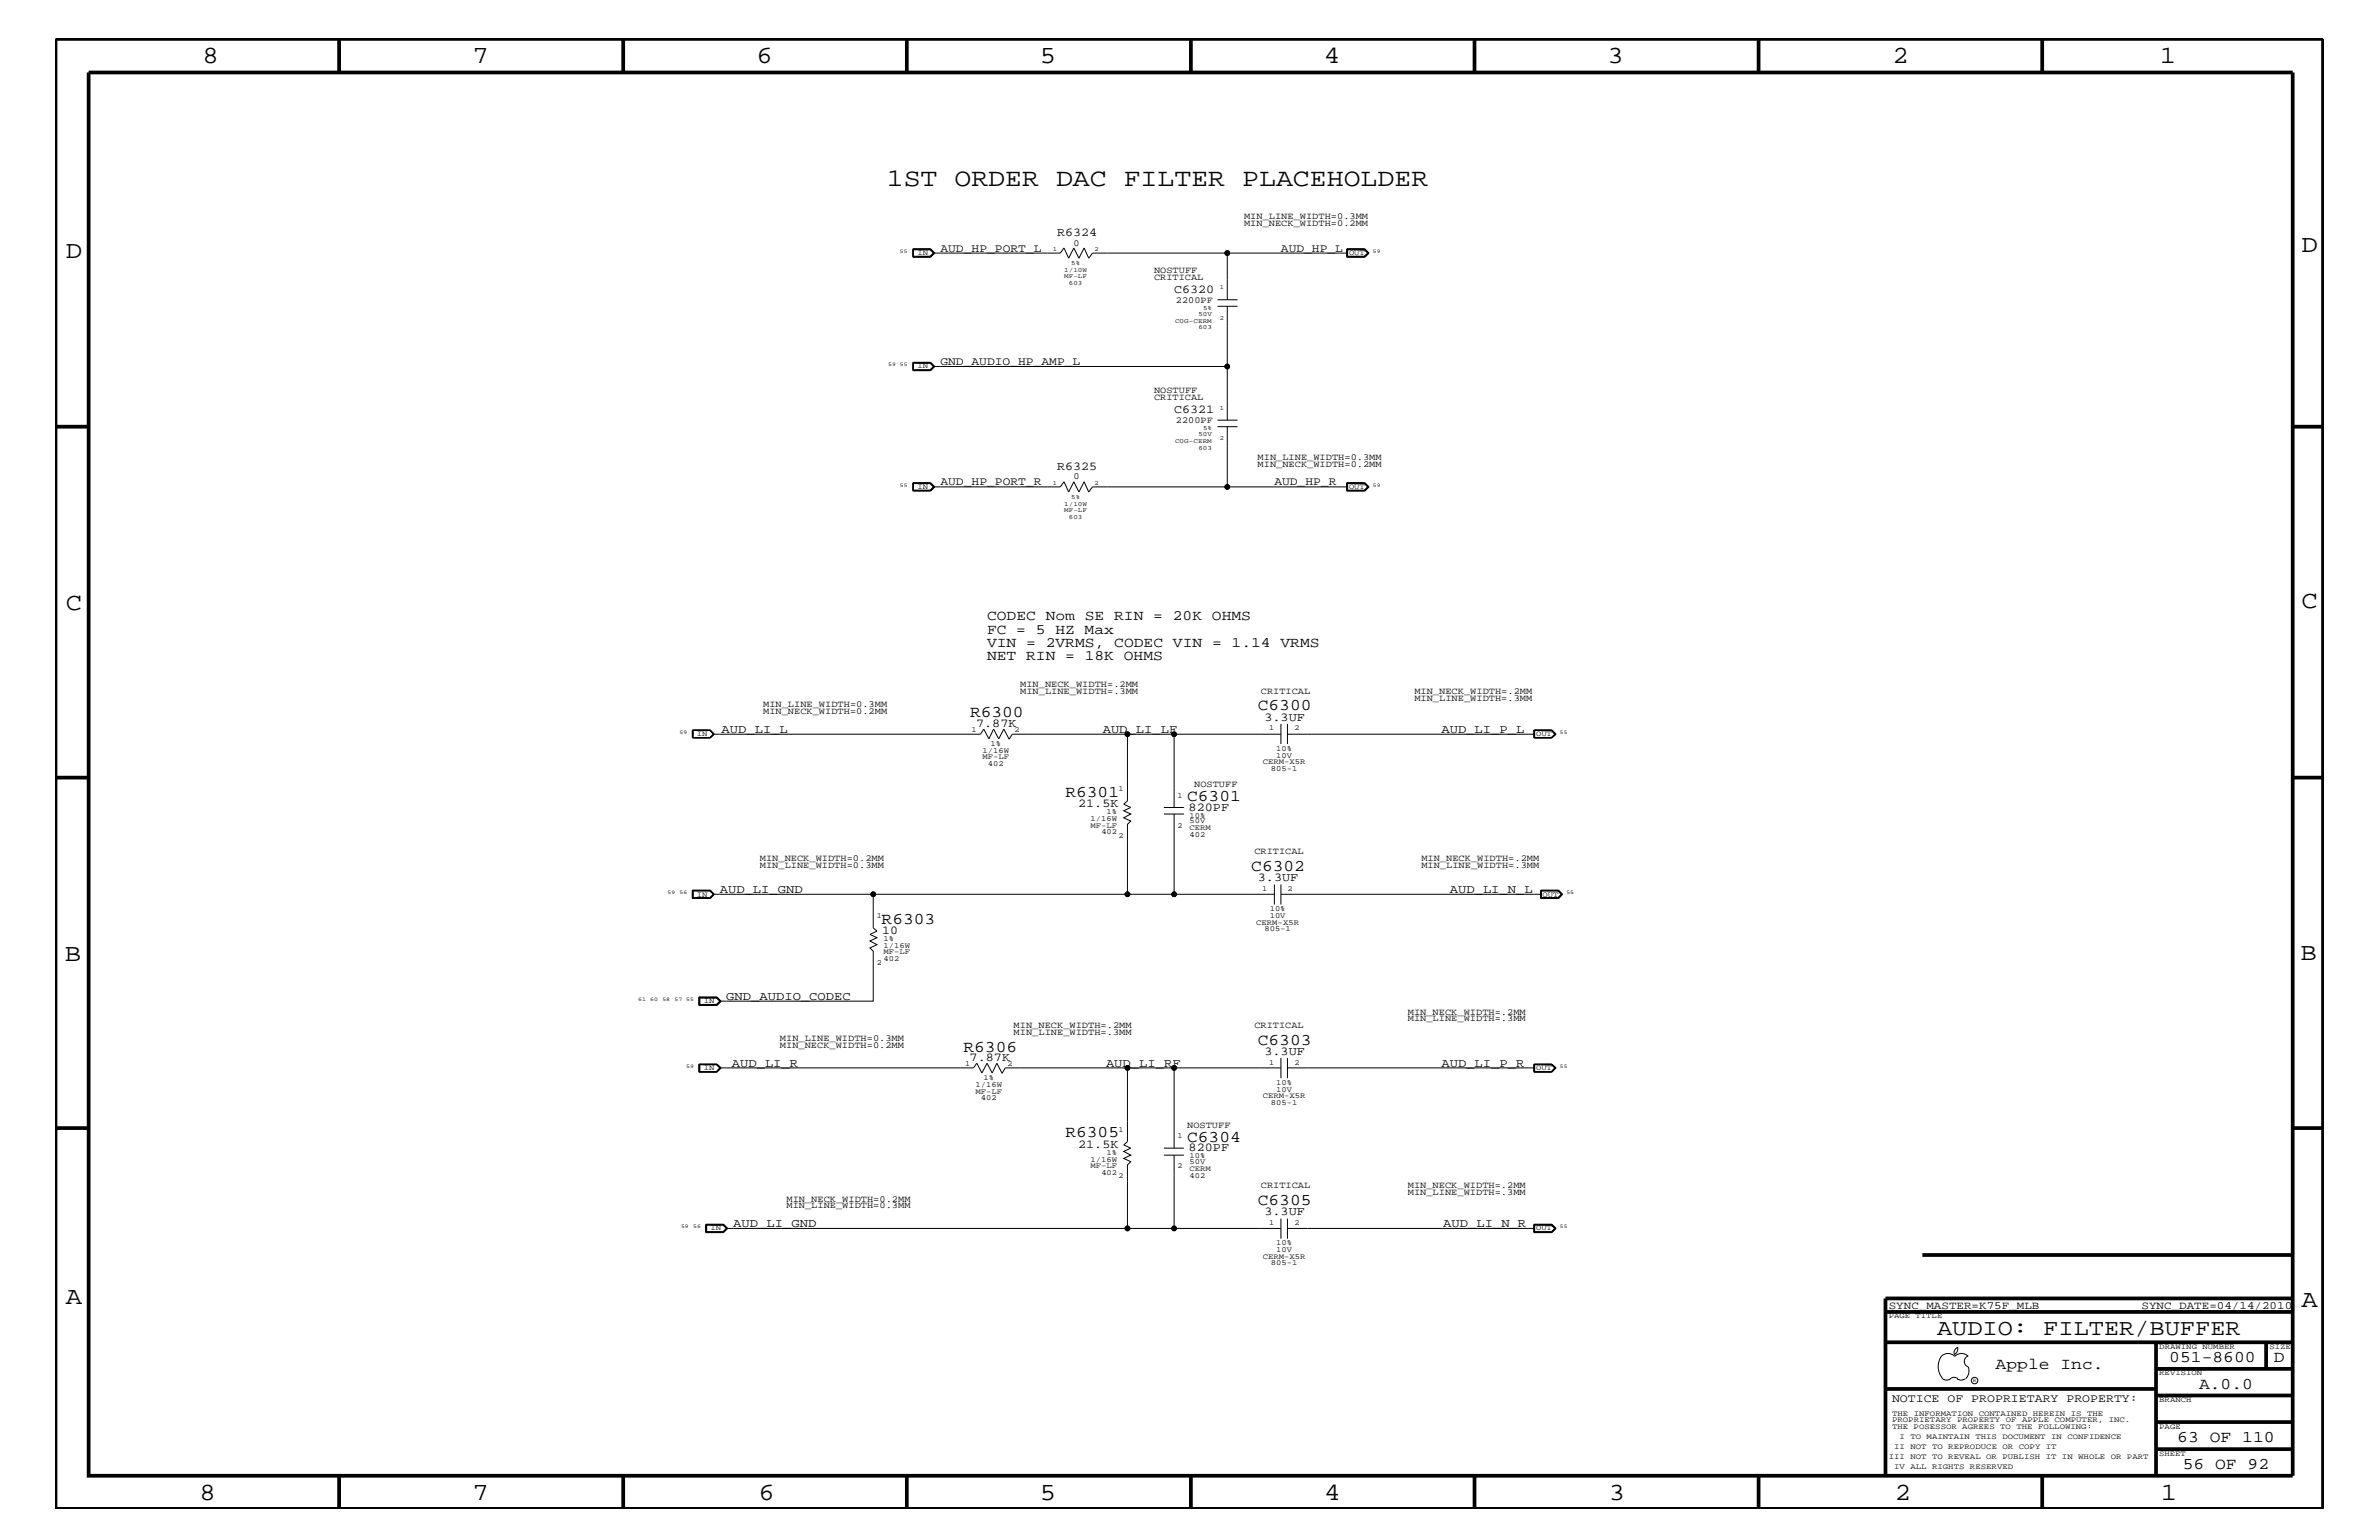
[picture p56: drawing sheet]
<svg xmlns="http://www.w3.org/2000/svg" width="432mm" height="279mm" viewBox="0 0 432 279" stroke-linecap="round" stroke-linejoin="round" font-family="sans-serif">
<defs><g id="words">
<text font-size="4.6" x="161" y="33.7">1ST ORDER DAC FILTER PLACEHOLDER</text>
<g font-size="4.5">
<text x="36.7" y="11.5">8</text>
<text x="85.8" y="11.5">7</text>
<text x="137.3" y="11.5">6</text>
<text x="188.7" y="11.5">5</text>
<text x="240.3" y="11.5">4</text>
<text x="291.8" y="11.5">3</text>
<text x="343.5" y="11.5">2</text>
<text x="392" y="11.5">1</text>
<text x="11.9" y="46.8">D</text>
<text x="417.7" y="45.7">D</text>
<text x="11.9" y="110.6">C</text>
<text x="417.7" y="110.3">C</text>
<text x="11.8" y="174.3">B</text>
<text x="417.6" y="174.2">B</text>
<text x="11.9" y="236.7">A</text>
<text x="417.7" y="237.1">A</text>
<text x="36.2" y="272.1">8</text>
<text x="85.8" y="272.1">7</text>
<text x="137.7" y="272.1">6</text>
<text x="188.7" y="272.1">5</text>
<text x="240.4" y="272.1">4</text>
<text x="292" y="272.1">3</text>
<text x="343.9" y="272.1">2</text>
<text x="392.2" y="272.1">1</text>
</g>
<text font-size="4.1" x="351.6" y="242.3">AUDIO: FILTER/BUFFER</text>
<g font-size="3">
<text x="176.1" y="130.2">R6300</text>
<text x="228.3" y="128.9">C6300</text>
<text x="193.4" y="144.6">R6301</text>
<text x="215.5" y="145.3">C6301</text>
<text x="227.1" y="158">C6302</text>
<text x="160" y="167.6">R6303</text>
<text x="174.9" y="190.8">R6306</text>
<text x="228.3" y="189.5">C6303</text>
<text x="193.4" y="206.4">R6305</text>
<text x="215.5" y="207.1">C6304</text>
<text x="228.3" y="218.6">C6305</text>
<text x="362.2" y="248.4">Apple Inc.</text>
<text x="393.7" y="247.1">051-8600</text>
<text x="399.2" y="252">A.0.0</text>
<text x="412.7" y="247.1">D</text>
<text x="395.2" y="261.6">63 OF 110</text>
<text x="396.2" y="266.6">56 OF 92</text>
</g>
<g font-size="2.6">
<text x="179.2" y="112.6">CODEC Nom SE RIN = 20K OHMS</text>
<text x="179.2" y="119.8">NET RIN = 18K OHMS</text>
<text x="179.2" y="115">FC = 5 HZ Max</text>
<text x="179.2" y="117.4">VIN = 2VRMS, CODEC VIN = 1.14 VRMS</text>
</g>
<g font-size="2.2">
<text x="191.9" y="42.9">R6324</text>
<text x="213.1" y="53.2">C6320</text>
<text x="213.1" y="75">C6321</text>
<text x="191.9" y="85.3">R6325</text>
<text x="177.2" y="131.9">7.87K</text>
<text x="229.5" y="130.8">3.3UF</text>
<text x="131" y="133">AUD_LI_L</text>
<text x="200.2" y="133">AUD_LI_LF</text>
<text x="261.6" y="133">AUD_LI_P_L</text>
<text x="195.7" y="146.4">21.5K</text>
<text x="215.7" y="147.1">820PF</text>
<text x="130.6" y="162">AUD_LI_GND</text>
<text x="228.3" y="159.9">3.3UF</text>
<text x="263.1" y="162">AUD_LI_N_L</text>
<text x="160.1" y="169.4">10</text>
<text x="131.8" y="181.4">GND_AUDIO_CODEC</text>
<text x="229.5" y="191.4">3.3UF</text>
<text x="132.8" y="193.6">AUD_LI_R</text>
<text x="176" y="192.5">7.87K</text>
<text x="200.7" y="193.6">AUD_LI_RF</text>
<text x="261.6" y="193.6">AUD_LI_P_R</text>
<text x="195.7" y="208.2">21.5K</text>
<text x="215.7" y="208.9">820PF</text>
<text x="229.5" y="220.4">3.3UF</text>
<text x="133.1" y="222.6">AUD_LI_GND</text>
<text x="262" y="222.6">AUD_LI_N_R</text>
</g>
<g font-size="2.1">
<text x="170.7" y="45.7">AUD_HP_PORT_L</text>
<text x="232.5" y="45.7">AUD_HP_L</text>
<text x="170.7" y="66.2">GND_AUDIO_HP_AMP_L</text>
<text x="170.7" y="88.1">AUD_HP_PORT_R</text>
<text x="231.3" y="88.1">AUD_HP_R</text>
<text x="343.4" y="254.4">NOTICE OF PROPRIETARY PROPERTY:</text>
</g>
<g font-size="2">
<text x="342.8" y="237.4">SYNC_MASTER=K75F_MLB</text>
<text x="388.7" y="237.4">SYNC_DATE=04/14/2010</text>
</g>
<g font-size="1.7">
<text x="225.8" y="39.8">MIN_LINE_WIDTH=0.3MM</text>
<text x="225.8" y="41">MIN_NECK_WIDTH=0.2MM</text>
<text x="194.9" y="44.6">0</text>
<text x="209.5" y="49.6">NOSTUFF</text>
<text x="209.5" y="50.7">CRITICAL</text>
<text x="213.4" y="55">2200PF</text>
<text x="209.5" y="71.3">NOSTUFF</text>
<text x="209.5" y="72.6">CRITICAL</text>
<text x="213.4" y="76.8">2200PF</text>
<text x="228.3" y="83.5">MIN_LINE_WIDTH=0.3MM</text>
<text x="194.9" y="87">0</text>
<text x="228.3" y="84.7">MIN_NECK_WIDTH=0.2MM</text>
<text x="185.2" y="124.7">MIN_NECK_WIDTH=.2MM</text>
<text x="185.2" y="125.9">MIN_LINE_WIDTH=.3MM</text>
<text x="228.9" y="125.9">CRITICAL</text>
<text x="256.7" y="125.9">MIN_NECK_WIDTH=.2MM</text>
<text x="138.5" y="129.6">MIN_NECK_WIDTH=0.2MM</text>
<text x="138.5" y="128.3">MIN_LINE_WIDTH=0.3MM</text>
<text x="256.7" y="127.1">MIN_LINE_WIDTH=.3MM</text>
<text x="216.7" y="142.9">NOSTUFF</text>
<text x="227.7" y="155">CRITICAL</text>
<text x="137.9" y="157.4">MIN_LINE_WIDTH=0.3MM</text>
<text x="137.9" y="156.2">MIN_NECK_WIDTH=0.2MM</text>
<text x="258" y="157.4">MIN_LINE_WIDTH=.3MM</text>
<text x="258" y="156.2">MIN_NECK_WIDTH=.2MM</text>
<text x="255.5" y="185.3">MIN_LINE_WIDTH=.3MM</text>
<text x="255.5" y="184.1">MIN_NECK_WIDTH=.2MM</text>
<text x="141.6" y="188.9">MIN_LINE_WIDTH=0.3MM</text>
<text x="141.6" y="190.2">MIN_NECK_WIDTH=0.2MM</text>
<text x="184" y="187.7">MIN_LINE_WIDTH=.3MM</text>
<text x="184" y="186.5">MIN_NECK_WIDTH=.2MM</text>
<text x="227.7" y="186.5">CRITICAL</text>
<text x="215.5" y="204.7">NOSTUFF</text>
<text x="228.9" y="215.6">CRITICAL</text>
<text x="255.5" y="215.6">MIN_NECK_WIDTH=.2MM</text>
<text x="142.7" y="219.2">MIN_LINE_WIDTH=0.3MM</text>
<text x="142.7" y="218">MIN_NECK_WIDTH=0.2MM</text>
<text x="255.5" y="216.9">MIN_LINE_WIDTH=.3MM</text>
</g>
<g font-size="1.4">
<text x="166.5" y="46.3">IN</text>
<text x="244.9" y="46.3">OUT</text>
<text x="166.5" y="66.8">IN</text>
<text x="166.5" y="88.7">IN</text>
<text x="244.9" y="88.7">OUT</text>
<text x="126.5" y="133.5">IN</text>
<text x="176.4" y="132.8">1</text>
<text x="178.4" y="136.6">1/16W</text>
<text x="178.4" y="137.8">MF-LF</text>
<text x="179.8" y="135.3">1%</text>
<text x="184.1" y="132.8">2</text>
<text x="230.4" y="132.5">1</text>
<text x="231.6" y="137.4">10V</text>
<text x="231.6" y="136.2">10%</text>
<text x="234.9" y="132.5">2</text>
<text x="278.8" y="133.5">OUT</text>
<text x="179.3" y="139">402</text>
<text x="203" y="143.5">1</text>
<text x="229.2" y="138.6">CERM-X5R</text>
<text x="230.7" y="139.8">805-1</text>
<text x="198" y="149">1/16W</text>
<text x="200.8" y="147.7">1%</text>
<text x="213.7" y="144.7">1</text>
<text x="215.9" y="148.4">10%</text>
<text x="215.9" y="149.4">50V</text>
<text x="198" y="150.1">MF-LF</text>
<text x="199.9" y="151.3">402</text>
<text x="203" y="152">2</text>
<text x="213.7" y="150.1">2</text>
<text x="215.9" y="150.7">CERM</text>
<text x="215.9" y="151.8">402</text>
<text x="229.1" y="161.7">1</text>
<text x="233.7" y="161.7">2</text>
<text x="126.5" y="162.7">IN</text>
<text x="159.2" y="166.5">1</text>
<text x="228" y="167.8">CERM-X5R</text>
<text x="230.5" y="165.3">10%</text>
<text x="230.5" y="166.5">10V</text>
<text x="280" y="162.7">OUT</text>
<text x="160.4" y="170.7">1%</text>
<text x="160.4" y="172">1/16W</text>
<text x="160.4" y="173.2">MF-LF</text>
<text x="229.5" y="168.9">805-1</text>
<text x="159.2" y="175">2</text>
<text x="160.4" y="174.4">402</text>
<text x="127.8" y="182.1">IN</text>
<text x="127.8" y="194.2">IN</text>
<text x="175.2" y="193.4">1</text>
<text x="177.1" y="197.2">1/16W</text>
<text x="178.5" y="195.9">1%</text>
<text x="182.9" y="193.4">2</text>
<text x="230.4" y="193.2">1</text>
<text x="231.6" y="196.8">10%</text>
<text x="234.9" y="193.2">2</text>
<text x="278.8" y="194.2">OUT</text>
<text x="177.1" y="198.4">MF-LF</text>
<text x="178.1" y="199.6">402</text>
<text x="229.2" y="199.2">CERM-X5R</text>
<text x="230.7" y="200.4">805-1</text>
<text x="231.6" y="198.1">10V</text>
<text x="200.8" y="209.6">1%</text>
<text x="203" y="205.3">1</text>
<text x="213.7" y="206.5">1</text>
<text x="198" y="211.9">MF-LF</text>
<text x="198" y="210.8">1/16W</text>
<text x="199.9" y="213.2">402</text>
<text x="203" y="213.8">2</text>
<text x="213.7" y="211.9">2</text>
<text x="215.9" y="210.2">10%</text>
<text x="215.9" y="212.5">CERM</text>
<text x="215.9" y="211.3">50V</text>
<text x="215.9" y="213.6">402</text>
<text x="128.9" y="223.2">IN</text>
<text x="230.4" y="222.3">1</text>
<text x="231.6" y="227.1">10V</text>
<text x="231.6" y="225.9">10%</text>
<text x="234.9" y="222.3">2</text>
<text x="278.8" y="223.2">OUT</text>
<text x="229.2" y="228.4">CERM-X5R</text>
<text x="230.7" y="229.6">805-1</text>
<text x="342.8" y="239.2">PAGE TITLE</text>
<text x="391.9" y="244.7">DRAWING NUMBER</text>
<text x="411.9" y="244.7">SIZE</text>
<text x="391.9" y="249.5">REVISION</text>
<text x="343.4" y="256.8">THE INFORMATION CONTAINED HEREIN IS THE</text>
<text x="391.9" y="254.4">BRANCH</text>
<text x="343.4" y="259.3">THE POSESSOR AGREES TO THE FOLLOWING:</text>
<text x="343.4" y="258">PROPRIETARY PROPERTY OF APPLE COMPUTER, INC.</text>
<text x="343.8" y="262.9">II NOT TO REPRODUCE OR COPY IT</text>
<text x="344.8" y="261.1">I TO MAINTAIN THIS DOCUMENT IN CONFIDENCE</text>
<text x="391.9" y="259.3">PAGE</text>
<text x="342.8" y="264.7">III NOT TO REVEAL OR PUBLISH IT IN WHOLE OR PART</text>
<text x="343.8" y="266.6">IV ALL RIGHTS RESERVED</text>
<text x="391.9" y="264.1">SHEET</text>
</g>
<g font-size="1.2">
<text x="191.1" y="45.5">1</text>
<text x="198.6" y="45.5">2</text>
<text x="193.2" y="49.3">1/10W</text>
<text x="193.2" y="50.5">MF-LF</text>
<text x="194" y="51.7">603</text>
<text x="194.4" y="48">5%</text>
<text x="221.4" y="52.5">1</text>
<text x="213.3" y="58.5">C0G-CERM</text>
<text x="217.5" y="59.7">603</text>
<text x="217.5" y="57.3">50V</text>
<text x="218.4" y="56.2">5%</text>
<text x="221.4" y="58">2</text>
<text x="221.4" y="74.4">1</text>
<text x="213.3" y="80.3">C0G-CERM</text>
<text x="217.5" y="79.1">50V</text>
<text x="217.5" y="81.6">603</text>
<text x="218.4" y="78">5%</text>
<text x="221.4" y="79.9">2</text>
<text x="191.1" y="88">1</text>
<text x="198.6" y="88">2</text>
<text x="193.2" y="91.7">1/10W</text>
<text x="193.2" y="92.9">MF-LF</text>
<text x="194" y="94.2">603</text>
<text x="194.4" y="90.5">5%</text>
</g>
<g font-size="1">
<text x="163.3" y="45.9">55</text>
<text x="249.2" y="45.9">59</text>
<text x="161.2" y="66.5">59 55</text>
<text x="163.3" y="88.3">55</text>
<text x="249.2" y="88.3">59</text>
<text x="123.4" y="133.2">59</text>
<text x="283.1" y="133.2">55</text>
<text x="121.2" y="162.2">59</text>
<text x="123.4" y="162.2">56</text>
<text x="284.3" y="162.2">55</text>
<text x="115.8" y="181.6">61</text>
<text x="118" y="181.6">60</text>
<text x="120.2" y="181.6">58</text>
<text x="122.4" y="181.6">57 55</text>
<text x="124.5" y="193.7">59</text>
<text x="283.1" y="193.7">55</text>
<text x="123.6" y="222.9">59</text>
<text x="125.8" y="222.9">56</text>
<text x="283.1" y="222.9">55</text>
<text x="358.1" y="250.7">R</text>
</g>
</g></defs>
<g fill="none" stroke="#000" stroke-width=".18">
<path d="M165.7 45.2h3.2l.8 .7-.8 .8h-3.2zM165.8 45.2h3l.7 .7-.7 .6h-3zM165.8 45.3h3l.6 .6M168.9 45.2l.7 .7-.7 .7h-3.2M169.4 45.9h23l.7-.9 .9 1.8 .9-1.8 .9 1.8 1-1.8 .8 1.8 .7-.9h24.5v8.5M169.4 45.9l-.6 .6M221 55.6h3.6M221 54.4h3.6M222.8 45.9h21.8M222.8 55.6v20.6M244.4 45.2h3.3l.8 .7-.8 .8h-3.3zM244.5 46.5h3.2"/>
<path d="M244.5 45.2v1.4h3.2l.7-.7-.7-.7M244.5 45.2h3.2l.6 .7-.6 .6M244.6 46.5v-1.2h3.1l.5 .6-.5 .6M165.7 65.7h3.2l.8 .8-.8 .8h-3.2zM165.7 65.8h3.2l.7 .7-.7 .7h-3.2M165.8 65.8v1.4M165.8 65.9h3l.6 .6M168.8 65.8l.7 .7-.7 .7M169.4 66.5l-.6 .6h-3M169.4 66.5h53.4M221 77.4h3.6M221 76.2h3.6"/>
<path d="M222.8 77.4v10.9h-24.5l-.7 1-.8-1.9-1 1.9-.9-1.9-.9 1.9-.9-1.9-.7 .9h-23M165.7 87.6h3.2l.8 .7-.8 .8h-3.2zM165.7 87.7h3.2l.7 .6-.7 .7h-3.2M165.8 87.7v1.3M165.8 87.7h3l.6 .6M168.8 87.7l.7 .6-.7 .7M169.4 88.3l-.6 .6h-3M222.8 88.3h21.8M244.4 87.6h3.3l.8 .7-.8 .8h-3.3zM244.6 87.7h3.1l.5 .6-.5 .6h-3.1zM247.7 87.7h-3.2v1.3h3.2M247.7 87.7l.7 .6-.7 .7"/>
<path d="M247.7 87.7l.6 .6-.6 .7M125.6 132.4h3.3l.7 .8-.7 .7h-3.3zM125.7 133.8h3.2M125.7 132.5h3.2M125.7 132.4v1.5M125.8 132.5v1.3M128.9 132.5l.6 .7-.6 .6M128.9 132.4l.7 .8M128.9 132.5l.6 .7M129.5 133.2h48.5l.6-.9 .9 1.8 .8-1.8 1 1.8 .9-1.8 .9 1.8M129.5 133.2l-.6 .6M129.6 133.2l-.7 .7"/>
<path d="M204.6 133.2h-20.9l-.6 .9M213.1 133.2h-8.5v12.1l-.6 .6 1.2 .6-1.2 .6 1.2 .6-1.2 .7 1.2 .6-.6 .5v12.7M232.5 133.2h-19.4v13.3M232.5 131.3v3.7M233.7 133.2h44.9M233.7 131.3v3.7M278.4 132.4h3.3l.7 .8-.7 .7h-3.3zM278.5 133.8h3.1M278.5 132.4v1.5M278.5 132.5h3.1M278.6 132.5v1.3M281.6 132.4l.8 .8-.8 .7"/>
<path d="M281.6 132.5l.7 .7-.7 .6M281.6 132.5l.6 .7-.6 .6M211.2 147.7h3.7M211.2 146.5h3.7M213.1 147.7v14.5h18.2M125.6 161.5h3.3l.7 .7-.7 .8h-3.3zM125.8 161.7h3.1l.6 .5-.6 .6h-3.1zM128.9 161.6l.6 .6-.6 .7h-3.2M128.9 161.6h-3.2v1.4M128.9 161.6l.7 .6M129.5 162.2h29M129.6 162.2l-.7 .8"/>
<path d="M204.6 162.2h-46.1v6.1l.7 .6-1.3 .6 1.3 .6-1.3 .6 1.3 .7-1.3 .6 .6 .6v9h-27.9M204.6 162.2h8.5M231.3 160.5v3.6M232.5 162.2h47.2M232.5 160.5v3.6M279.7 161.5h3.2l.7 .7-.7 .8h-3.2zM279.7 161.6h3.2l.6 .6-.6 .8M279.7 161.6v1.3h3.1l.7-.7-.7-.6M279.7 161.7h3.1l.6 .5-.6 .6h-3.1M126.8 180.9h3.3l.8 .7-.8 .8h-3.3zM126.9 182.4v-1.4h3.2l.7 .6-.7 .8M126.9 193.1v1.4"/>
<path d="M127 181h3l.7 .6-.7 .7h-3zM130 193.2h-3v1.2h3M130 181l.6 .6M130 193.2l.7 .5-.7 .7M130 193.2l.6 .5M130.1 193.1h-3.3v1.4h3.3M130.1 193.1l.8 .6-.8 .8M130.1 193.1l.7 .6-.7 .8M130.6 193.7h46.1l.6-.8 .9 1.8 1-1.8 .9 1.8 .8-1.8 1 1.8M130.6 181.6l-.6 .6h-3M130.6 193.7l-.6 .7M204.6 193.7h-22.1l-.6 1.1"/>
<path d="M213.1 193.7h-8.5v13.4l-.6 .6 1.2 .6-1.2 .6 1.2 .7-1.2 .6 1.2 .6-.6 .6v11.5M232.5 193.7h-19.4v14.6M232.5 192v3.6M233.7 193.7h44.9M233.7 192v3.6M278.4 193.1h3.3l.7 .6-.7 .8h-3.3zM278.5 193.1v1.4M278.5 194.4h3.1M278.5 193.2h3.1M278.6 193.2v1.2M281.6 193.1l.8 .6-.8 .8M281.6 193.2l.7 .5-.7 .7"/>
<path d="M281.6 193.2l.6 .5-.6 .7M211.2 209.6h3.7M211.2 208.3h3.7M213.1 209.6v13.3h19.4M128.1 223.5h3.2M128.1 222.1h3.2l.8 .8-.8 .7h-3.2zM128.1 222.2h3.2M128.2 222.2v1.3M128.3 222.3h2.9l.6 .6-.6 .6h-2.9zM131.3 222.2l.6 .7-.6 .6M131.3 222.2l.7 .7-.7 .6M131.8 222.9h81.3"/>
<path d="M232.5 221.1v3.6M233.7 222.9h44.9M233.7 221.1v3.6M278.4 222.1h3.3l.7 .8-.7 .7h-3.3zM278.6 222.3h3l.6 .6-.6 .6h-3zM281.6 222.2h-3.1v1.3h3.1M281.6 222.2l.8 .7-.8 .6M281.6 222.2l.7 .7-.7 .6M352.3 246.1a1.69 1.69 0 0 1 2.5 0 1.72 1.72 0 0 1 2.4 0M352.4 246a3.2 3.2 0 0 0 .4 4.3l.8 .1 .4-.2M354 250.2l.7-.3 .7 .3M355.2 250.2l.7 .2 .7-.2"/>
<path d="M355.3 244.4v.3a1.18 1.18 0 0 1-.6 1.1M355.4 244.4a.99 .99 0 0 0-.6 1.4M357.2 246a1.04 1.04 0 0 0-.7 1 1.04 1.04 0 0 0 .7 1M357.3 248l.1 .7a2.11 2.11 0 0 1-.6 1.5"/>
<circle cx="222.8" cy="45.9" r=".42"/>
<circle cx="222.8" cy="66.5" r=".42"/>
<circle cx="222.8" cy="88.3" r=".42"/>
<circle cx="204.6" cy="133.2" r=".42"/>
<circle cx="213.1" cy="133.2" r=".42"/>
<circle cx="158.5" cy="162.2" r=".42"/>
<circle cx="204.6" cy="162.2" r=".42"/>
<circle cx="213.1" cy="162.2" r=".42"/>
<circle cx="204.6" cy="193.7" r=".42"/>
<circle cx="213.1" cy="193.7" r=".42"/>
<circle cx="204.6" cy="222.9" r=".42"/>
<circle cx="213.1" cy="222.9" r=".42"/>
<circle cx="358.4" cy="250.5" r=".59"/>
</g>
<g fill="none" stroke="#000" stroke-width=".68" stroke-linecap="butt">
<path d="M10.1 7.1h411.5v266.7h-411.5zM16.1 13.2h400v254.5h-400zM61.6 7.1v6.1M113.1 7.1v6.1M164.6 7.1v6.1M216.2 7.1v6.1M267.6 7.1v6.1M319.2 7.1v6.1M370.7 7.1v6.1M10.1 77.4h6M416.1 77.4h5.5M10.1 141.1h6"/>
<path d="M416.1 141.1h5.5M10.1 204.7h6M416.1 204.7h5.5M342.2 238h73.9M348.9 227.7h67.2M416.1 235.6h-73.9v32.1M342.2 243.5h73.9M342.2 252h49.1M391.3 243.5v24.2M391.3 258h24.8M391.3 253.2h24.8M391.3 248.4h24.8"/>
<path d="M411.3 243.5v4.9M61.6 267.7v6.1M113.1 267.7v6.1M164.6 267.7v6.1M216.2 268v5.8M267.6 267.7v6.1M319.2 267.7v6.1M370.7 267.7v6.1M391.3 262.9h24.8"/>
</g>
<g fill="#000">
<circle cx="222.8" cy="45.9" r=".42"/>
<circle cx="222.8" cy="66.5" r=".42"/>
<circle cx="222.8" cy="88.3" r=".42"/>
<circle cx="204.6" cy="133.2" r=".42"/>
<circle cx="213.1" cy="133.2" r=".42"/>
<circle cx="158.5" cy="162.2" r=".42"/>
<circle cx="204.6" cy="162.2" r=".42"/>
<circle cx="213.1" cy="162.2" r=".42"/>
<circle cx="204.6" cy="193.7" r=".42"/>
<circle cx="213.1" cy="193.7" r=".42"/>
<circle cx="204.6" cy="222.9" r=".42"/>
<circle cx="213.1" cy="222.9" r=".42"/>
</g>
<use href="#words"/>
</svg>
